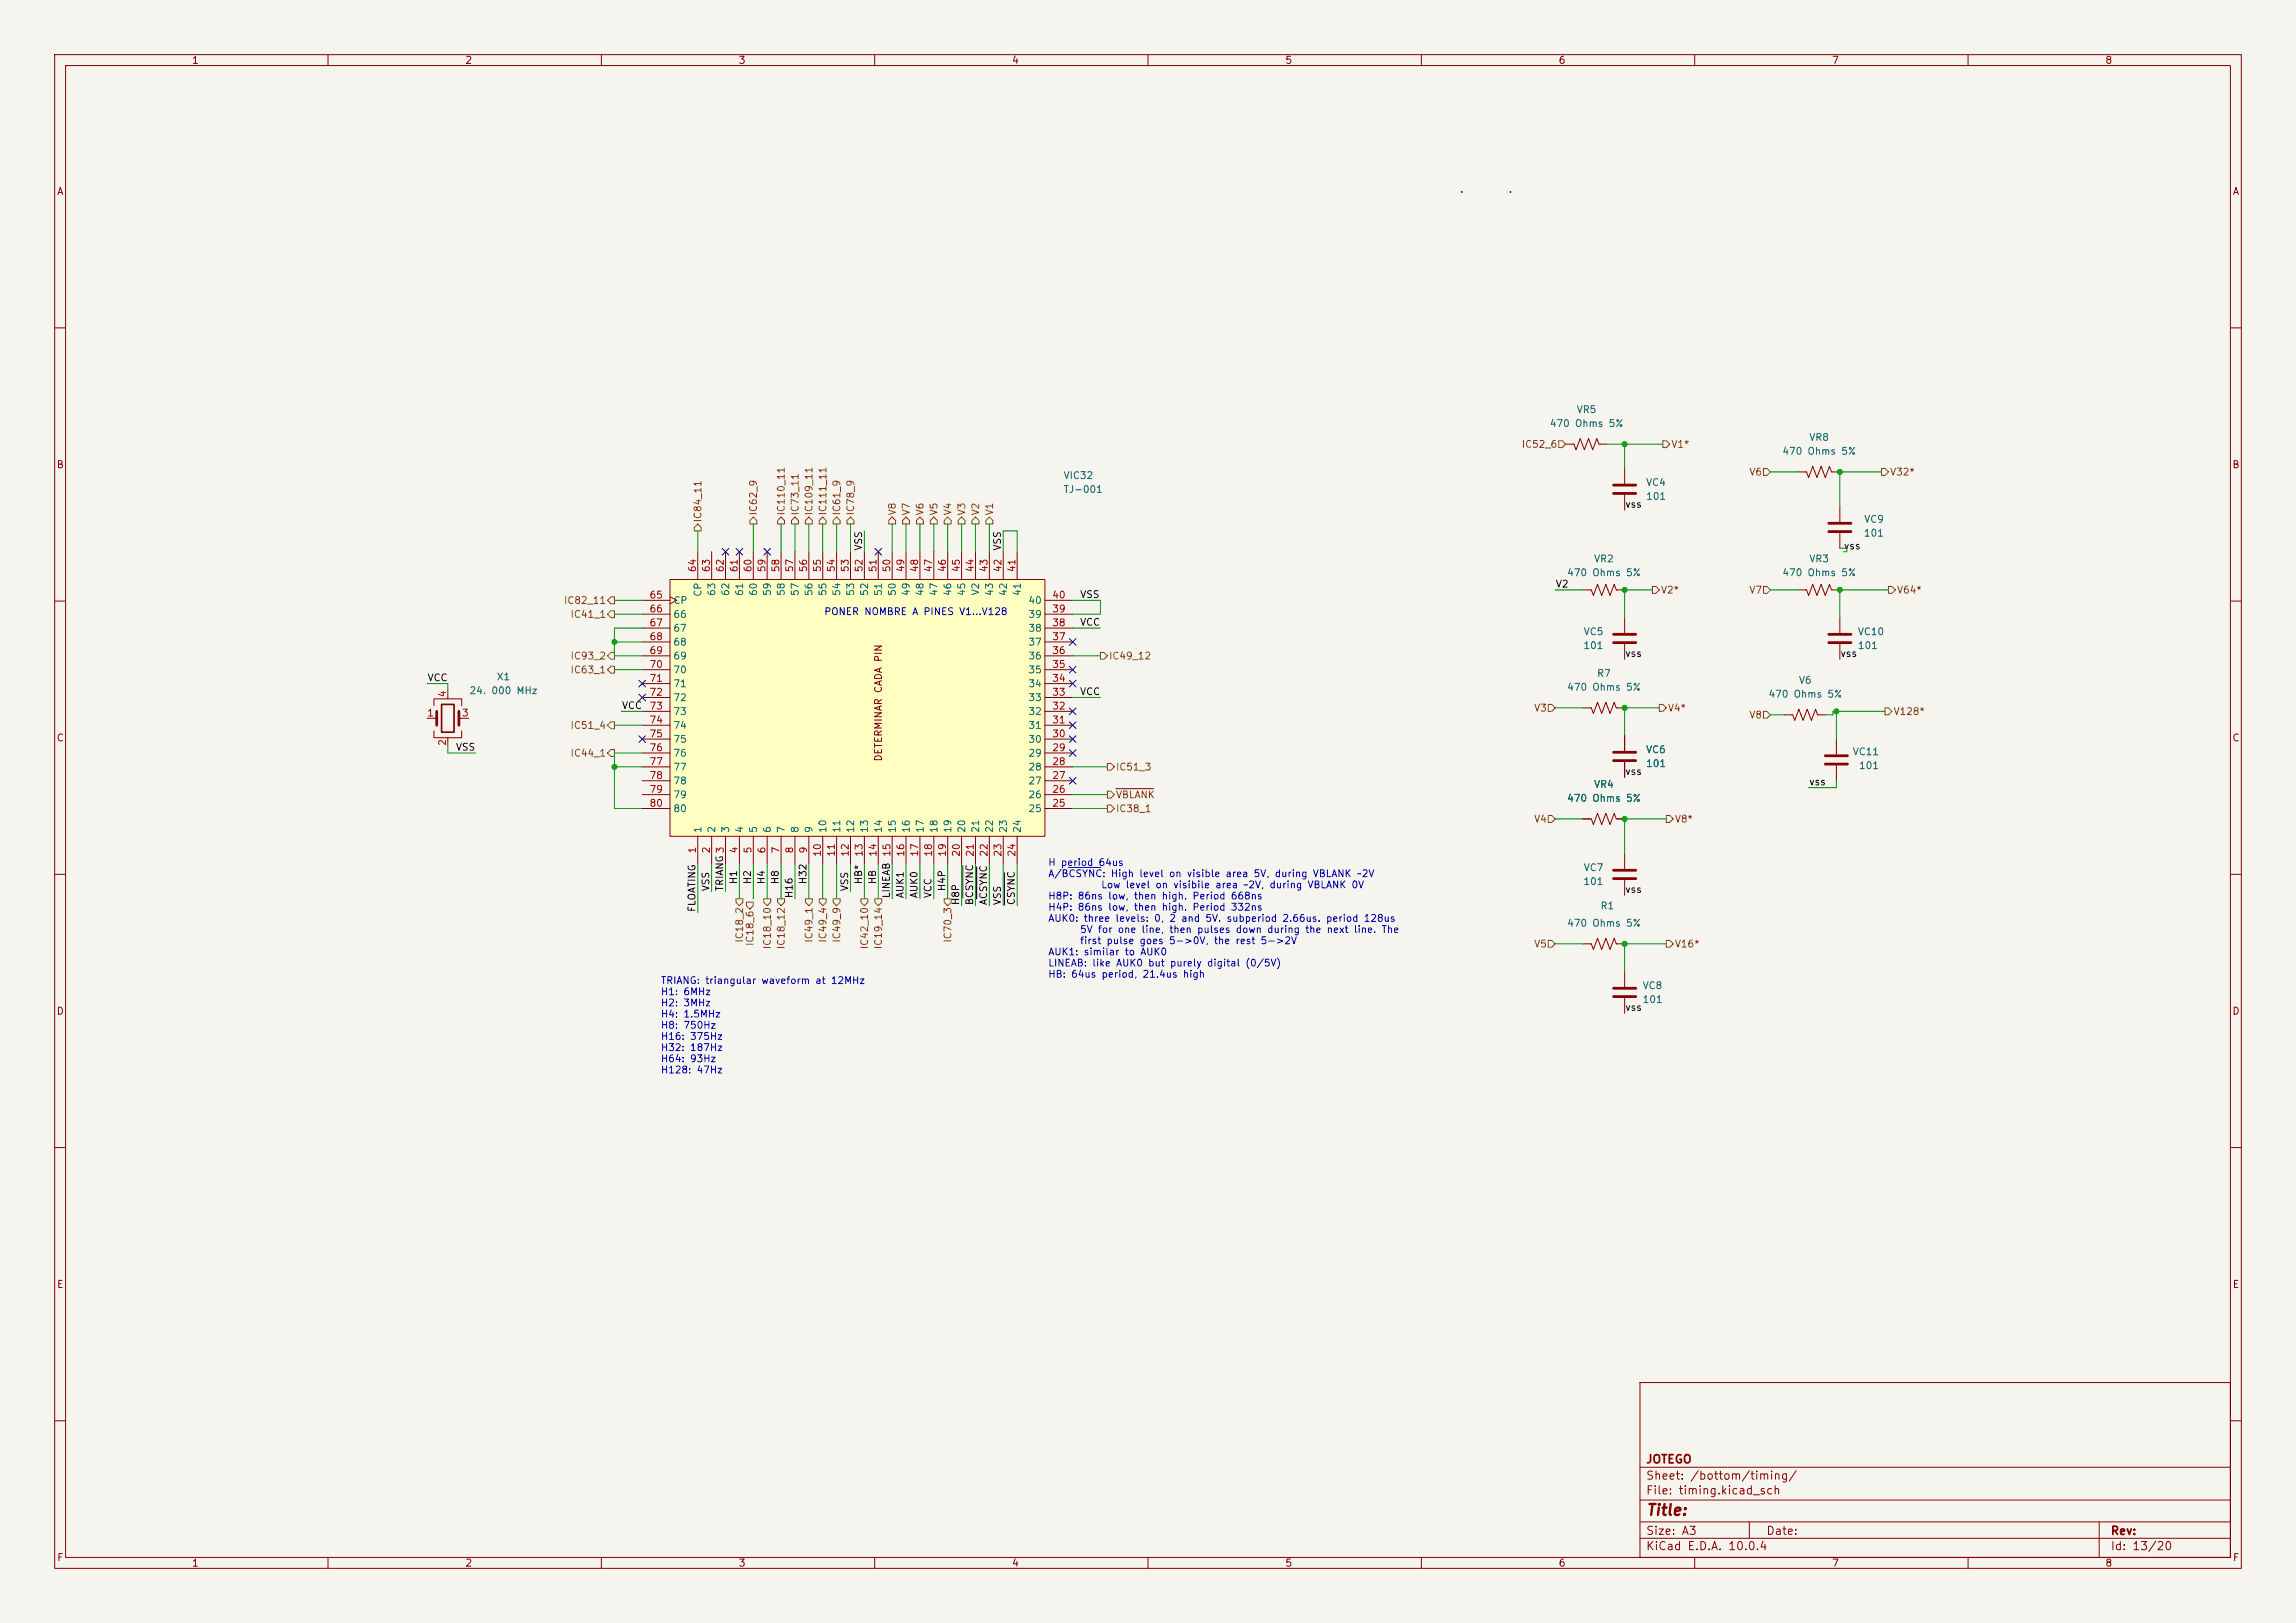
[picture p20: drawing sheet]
<svg xmlns="http://www.w3.org/2000/svg" width="420mm" height="297mm" viewBox="0 0 420 297" stroke-linecap="round" stroke-linejoin="round" font-family="sans-serif">
<defs><g id="words">
<text font-size="2" fill="#840000" x="301" y="277.8">Title:</text>
<g font-size="1.5" fill="#840000">
<text x="301" y="268.1">JOTEGO</text>
<text x="301" y="273.8">File: timing.kicad_sch</text>
<text x="301" y="271.1">Sheet: /bottom/timing/</text>
<text x="301" y="281.2">Size: A3</text>
<text x="323" y="281.2">Date:</text>
<text x="386" y="281.2">Rev:</text>
<text x="301" y="284">KiCad E.D.A. 10.0.4</text>
<text x="386" y="284">Id: 13/20</text>
</g>
<g font-size="1.3" fill="#840000">
<text x="35" y="12">1</text>
<text x="85" y="12">2</text>
<text x="135" y="12">3</text>
<text x="185" y="12">4</text>
<text x="235" y="12">5</text>
<text x="285" y="12">6</text>
<text x="335" y="12">7</text>
<text x="385" y="12">8</text>
<text x="10.3" y="36">A</text>
<text x="408.3" y="36">A</text>
<text x="10.3" y="86">B</text>
<text x="408.2" y="86">B</text>
<text x="10.3" y="136">C</text>
<text x="408.2" y="136">C</text>
<text x="161.6" y="139.5" transform="rotate(-90 161.6 139.5)">DETERMINAR CADA PIN</text>
<text x="10.3" y="186">D</text>
<text x="408.2" y="186">D</text>
<text x="10.3" y="236">E</text>
<text x="408.3" y="236">E</text>
<text x="10.3" y="286">F</text>
<text x="35" y="287">1</text>
<text x="85" y="287">2</text>
<text x="135" y="287">3</text>
<text x="185" y="287">4</text>
<text x="235" y="287">5</text>
<text x="285" y="287">6</text>
<text x="335" y="287">7</text>
<text x="385" y="287">8</text>
<text x="408.3" y="286">F</text>
</g>
<g font-size="1.3" fill="#006464">
<text x="288.3" y="75.9">VR5</text>
<text x="283.4" y="78.4">470 Ohms 5%</text>
<text x="325.9" y="83.5">470 Ohms 5%</text>
<text x="330.9" y="81">VR8</text>
<text x="194.4" y="88">VIC32</text>
<text x="301" y="89.2">VC4</text>
<text x="194.4" y="90.5">TJ-001</text>
<text x="301" y="91.8">101</text>
<text x="340.9" y="96">VC9</text>
<text x="340.8" y="98.5">101</text>
<text x="286.6" y="105.7">470 Ohms 5%</text>
<text x="291.5" y="103.2">VR2</text>
<text x="325.9" y="105.7">470 Ohms 5%</text>
<text x="330.9" y="103.2">VR3</text>
<text x="123.1" y="110.8">CP</text>
<text x="123.1" y="113.4">66</text>
<text x="128.6" y="109.3" transform="rotate(-90 128.6 109.3)">CP</text>
<text x="131.1" y="109.2" transform="rotate(-90 131.1 109.2)">63</text>
<text x="133.7" y="109.2" transform="rotate(-90 133.7 109.2)">62</text>
<text x="136.2" y="109.2" transform="rotate(-90 136.2 109.2)">61</text>
<text x="138.8" y="109.2" transform="rotate(-90 138.8 109.2)">60</text>
<text x="141.3" y="109.2" transform="rotate(-90 141.3 109.2)">59</text>
<text x="143.8" y="109.2" transform="rotate(-90 143.8 109.2)">58</text>
<text x="146.4" y="109.2" transform="rotate(-90 146.4 109.2)">57</text>
<text x="148.9" y="109.2" transform="rotate(-90 148.9 109.2)">56</text>
<text x="151.5" y="109.2" transform="rotate(-90 151.5 109.2)">55</text>
<text x="154" y="109.2" transform="rotate(-90 154 109.2)">54</text>
<text x="156.5" y="109.2" transform="rotate(-90 156.5 109.2)">53</text>
<text x="159.1" y="109.2" transform="rotate(-90 159.1 109.2)">52</text>
<text x="161.6" y="109.2" transform="rotate(-90 161.6 109.2)">51</text>
<text x="164.2" y="109.2" transform="rotate(-90 164.2 109.2)">50</text>
<text x="166.7" y="109.2" transform="rotate(-90 166.7 109.2)">49</text>
<text x="169.2" y="109.2" transform="rotate(-90 169.2 109.2)">48</text>
<text x="171.8" y="109.2" transform="rotate(-90 171.8 109.2)">47</text>
<text x="174.3" y="109.2" transform="rotate(-90 174.3 109.2)">46</text>
<text x="176.9" y="109.2" transform="rotate(-90 176.9 109.2)">45</text>
<text x="179.4" y="109.1" transform="rotate(-90 179.4 109.1)">V2</text>
<text x="181.9" y="109.2" transform="rotate(-90 181.9 109.2)">43</text>
<text x="184.5" y="109.2" transform="rotate(-90 184.5 109.2)">42</text>
<text x="187" y="109.2" transform="rotate(-90 187 109.2)">41</text>
<text x="188" y="113.4">39</text>
<text x="188" y="110.8">40</text>
<text x="123.1" y="115.9">67</text>
<text x="123.1" y="118.4">68</text>
<text x="188" y="118.4">37</text>
<text x="188" y="115.9">38</text>
<text x="289.5" y="119.1">101</text>
<text x="289.6" y="116.5">VC5</text>
<text x="339.7" y="119.1">101</text>
<text x="339.7" y="116.5">VC10</text>
<text x="90.8" y="124.8">X1</text>
<text x="123.1" y="121">69</text>
<text x="123.1" y="123.5">70</text>
<text x="188" y="123.5">35</text>
<text x="188" y="121">36</text>
<text x="292" y="124.2">R7</text>
<text x="328.9" y="125.4">V6</text>
<text x="85.8" y="127.3">24. 000 MHz</text>
<text x="123.1" y="126.1">71</text>
<text x="123.1" y="128.6">72</text>
<text x="123.1" y="131.1">73</text>
<text x="188" y="131.1">32</text>
<text x="188" y="128.6">33</text>
<text x="188" y="126.1">34</text>
<text x="286.6" y="126.7">470 Ohms 5%</text>
<text x="323.4" y="128">470 Ohms 5%</text>
<text x="123.1" y="133.7">74</text>
<text x="123.1" y="136.2">75</text>
<text x="188" y="136.2">30</text>
<text x="188" y="133.7">31</text>
<text x="123.1" y="138.8">76</text>
<text x="123.1" y="141.3">77</text>
<text x="123.1" y="143.8">78</text>
<text x="188" y="143.8">27</text>
<text x="188" y="141.3">28</text>
<text x="188" y="138.8">29</text>
<text x="301" y="138.1">VC6</text>
<text x="301" y="140.7">101</text>
<text x="338.8" y="138.5">VC11</text>
<text x="339.9" y="141.1">101</text>
<text x="123.1" y="146.4">79</text>
<text x="123.1" y="148.9">80</text>
<text x="188" y="148.9">25</text>
<text x="188" y="146.4">26</text>
<text x="286.6" y="147">470 Ohms 5%</text>
<text x="291.5" y="144.5">VR4</text>
<text x="128.6" y="152.5" transform="rotate(-90 128.6 152.5)">1</text>
<text x="131.1" y="152.5" transform="rotate(-90 131.1 152.5)">2</text>
<text x="133.7" y="152.5" transform="rotate(-90 133.7 152.5)">3</text>
<text x="136.2" y="152.5" transform="rotate(-90 136.2 152.5)">4</text>
<text x="138.8" y="152.5" transform="rotate(-90 138.8 152.5)">5</text>
<text x="141.3" y="152.5" transform="rotate(-90 141.3 152.5)">6</text>
<text x="143.8" y="152.5" transform="rotate(-90 143.8 152.5)">7</text>
<text x="146.4" y="152.5" transform="rotate(-90 146.4 152.5)">8</text>
<text x="148.9" y="152.5" transform="rotate(-90 148.9 152.5)">9</text>
<text x="151.5" y="152.5" transform="rotate(-90 151.5 152.5)">10</text>
<text x="154" y="152.5" transform="rotate(-90 154 152.5)">11</text>
<text x="156.5" y="152.5" transform="rotate(-90 156.5 152.5)">12</text>
<text x="159.1" y="152.5" transform="rotate(-90 159.1 152.5)">13</text>
<text x="161.6" y="152.5" transform="rotate(-90 161.6 152.5)">14</text>
<text x="164.2" y="152.5" transform="rotate(-90 164.2 152.5)">15</text>
<text x="166.7" y="152.5" transform="rotate(-90 166.7 152.5)">16</text>
<text x="169.2" y="152.5" transform="rotate(-90 169.2 152.5)">17</text>
<text x="171.8" y="152.5" transform="rotate(-90 171.8 152.5)">18</text>
<text x="174.3" y="152.5" transform="rotate(-90 174.3 152.5)">19</text>
<text x="176.9" y="152.5" transform="rotate(-90 176.9 152.5)">20</text>
<text x="179.4" y="152.5" transform="rotate(-90 179.4 152.5)">21</text>
<text x="181.9" y="152.5" transform="rotate(-90 181.9 152.5)">22</text>
<text x="184.5" y="152.5" transform="rotate(-90 184.5 152.5)">23</text>
<text x="187" y="152.5" transform="rotate(-90 187 152.5)">24</text>
<text x="289.6" y="159.7">VC7</text>
<text x="289.5" y="162.3">101</text>
<text x="292.7" y="166.7">R1</text>
<text x="286.6" y="169.9">470 Ohms 5%</text>
<text x="300.4" y="181.3">VC8</text>
<text x="300.4" y="183.9">101</text>
</g>
<g font-size="1.3" fill="#725600">
<text x="278.3" y="82.3">IC52_6</text>
<text x="305.6" y="82.3">V1*</text>
<text x="319.9" y="87.3">V6</text>
<text x="345.6" y="87.3">V32*</text>
<text x="128.6" y="95.7" transform="rotate(-90 128.6 95.7)">IC84_11</text>
<text x="138.8" y="94.4" transform="rotate(-90 138.8 94.4)">IC62_9</text>
<text x="143.8" y="94.4" transform="rotate(-90 143.8 94.4)">IC110_11</text>
<text x="146.4" y="94.4" transform="rotate(-90 146.4 94.4)">IC73_11</text>
<text x="148.9" y="94.4" transform="rotate(-90 148.9 94.4)">IC109_11</text>
<text x="151.5" y="94.4" transform="rotate(-90 151.5 94.4)">IC111_11</text>
<text x="154" y="94.4" transform="rotate(-90 154 94.4)">IC61_9</text>
<text x="156.5" y="94.4" transform="rotate(-90 156.5 94.4)">IC78_9</text>
<text x="164.2" y="94.4" transform="rotate(-90 164.2 94.4)">V8</text>
<text x="166.7" y="94.4" transform="rotate(-90 166.7 94.4)">V7</text>
<text x="169.2" y="94.4" transform="rotate(-90 169.2 94.4)">V6</text>
<text x="171.8" y="94.4" transform="rotate(-90 171.8 94.4)">V5</text>
<text x="174.3" y="94.4" transform="rotate(-90 174.3 94.4)">V4</text>
<text x="176.9" y="94.4" transform="rotate(-90 176.9 94.4)">V3</text>
<text x="179.4" y="94.4" transform="rotate(-90 179.4 94.4)">V2</text>
<text x="181.9" y="94.4" transform="rotate(-90 181.9 94.4)">V1</text>
<text x="103.1" y="110.8">IC82_11</text>
<text x="104.3" y="113.4">IC41_1</text>
<text x="303.7" y="108.9">V2*</text>
<text x="319.9" y="108.9">V7</text>
<text x="346.9" y="108.9">V64*</text>
<text x="104.3" y="123.5">IC63_1</text>
<text x="104.3" y="121">IC93_2</text>
<text x="202.8" y="121">IC49_12</text>
<text x="280.5" y="130.5">V3</text>
<text x="305" y="130.5">V4*</text>
<text x="319.9" y="131.8">V8</text>
<text x="346.3" y="131.1">V128*</text>
<text x="104.3" y="133.7">IC51_4</text>
<text x="104.3" y="138.8">IC44_1</text>
<text x="204" y="141.3">IC51_3</text>
<text x="204" y="146.4">VBLANK</text>
<text x="204" y="148.9">IC38_1</text>
<text x="280.5" y="150.8">V4</text>
<text x="306.3" y="150.8">V8*</text>
<text x="136.2" y="172.6" transform="rotate(-90 136.2 172.6)">IC18_2</text>
<text x="138.1" y="173.2" transform="rotate(-90 138.1 173.2)">IC18_6</text>
<text x="141.3" y="173.8" transform="rotate(-90 141.3 173.8)">IC18_10</text>
<text x="143.8" y="173.8" transform="rotate(-90 143.8 173.8)">IC18_12</text>
<text x="148.9" y="172.6" transform="rotate(-90 148.9 172.6)">IC49_1</text>
<text x="151.5" y="172.6" transform="rotate(-90 151.5 172.6)">IC49_4</text>
<text x="154" y="172.6" transform="rotate(-90 154 172.6)">IC49_9</text>
<text x="159.1" y="173.8" transform="rotate(-90 159.1 173.8)">IC42_10</text>
<text x="161.6" y="173.8" transform="rotate(-90 161.6 173.8)">IC19_14</text>
<text x="174.3" y="172.6" transform="rotate(-90 174.3 172.6)">IC70_3</text>
<text x="280.5" y="173.7">V5</text>
<text x="306.3" y="173.7">V16*</text>
</g>
<g font-size="1.3" fill="#0f0f0f">
<text x="297.2" y="93.2">vss</text>
<text x="158" y="100.9" transform="rotate(-90 158 100.9)">VSS</text>
<text x="183.4" y="100.9" transform="rotate(-90 183.4 100.9)">VSS</text>
<text x="337.2" y="100.8">vss</text>
<text x="284.5" y="107.8">V2</text>
<text x="197.5" y="109.7">VSS</text>
<text x="197.5" y="114.8">VCC</text>
<text x="78.1" y="125">VCC</text>
<text x="297.2" y="120.5">vss</text>
<text x="336.5" y="120.5">vss</text>
<text x="113.7" y="130.1">VCC</text>
<text x="197.5" y="127.5">VCC</text>
<text x="83.3" y="137.7">VSS</text>
<text x="297.2" y="142.1">vss</text>
<text x="330.8" y="144">vss</text>
<text x="135.1" y="161.9" transform="rotate(-90 135.1 161.9)">H1</text>
<text x="137.7" y="161.9" transform="rotate(-90 137.7 161.9)">H2</text>
<text x="140.2" y="161.9" transform="rotate(-90 140.2 161.9)">H4</text>
<text x="142.8" y="161.9" transform="rotate(-90 142.8 161.9)">H8</text>
<text x="147.8" y="161.9" transform="rotate(-90 147.8 161.9)">H32</text>
<text x="158" y="161.9" transform="rotate(-90 158 161.9)">HB*</text>
<text x="160.5" y="161.9" transform="rotate(-90 160.5 161.9)">HB</text>
<text x="127.5" y="167" transform="rotate(-90 127.5 167)">FLOATING</text>
<text x="130.1" y="163.2" transform="rotate(-90 130.1 163.2)">VSS</text>
<text x="132.6" y="163.2" transform="rotate(-90 132.6 163.2)">TRIANG3</text>
<text x="145.3" y="164.5" transform="rotate(-90 145.3 164.5)">H16</text>
<text x="155.5" y="163.2" transform="rotate(-90 155.5 163.2)">VSS</text>
<text x="163.1" y="164.5" transform="rotate(-90 163.1 164.5)">LINEAB</text>
<text x="165.6" y="164.5" transform="rotate(-90 165.6 164.5)">AUK1</text>
<text x="168.2" y="164.5" transform="rotate(-90 168.2 164.5)">AUK0</text>
<text x="170.7" y="164.5" transform="rotate(-90 170.7 164.5)">VCC</text>
<text x="173.2" y="163.2" transform="rotate(-90 173.2 163.2)">H4P</text>
<text x="175.8" y="165.7" transform="rotate(-90 175.8 165.7)">H8P</text>
<text x="178.3" y="165.7" transform="rotate(-90 178.3 165.7)">BCSYNC</text>
<text x="180.9" y="165.7" transform="rotate(-90 180.9 165.7)">ACSYNC</text>
<text x="183.4" y="165.7" transform="rotate(-90 183.4 165.7)">VSS</text>
<text x="185.9" y="165.7" transform="rotate(-90 185.9 165.7)">CSYNC</text>
<text x="297.2" y="163.7">vss</text>
<text x="297.2" y="185.3">vss</text>
</g>
<g font-size="1.3" fill="#a90000">
<text x="127.6" y="104.8" transform="rotate(-90 127.6 104.8)">64</text>
<text x="130.1" y="104.8" transform="rotate(-90 130.1 104.8)">63</text>
<text x="132.7" y="104.8" transform="rotate(-90 132.7 104.8)">62</text>
<text x="135.2" y="104.8" transform="rotate(-90 135.2 104.8)">61</text>
<text x="137.8" y="104.8" transform="rotate(-90 137.8 104.8)">60</text>
<text x="140.3" y="104.8" transform="rotate(-90 140.3 104.8)">59</text>
<text x="142.8" y="104.8" transform="rotate(-90 142.8 104.8)">58</text>
<text x="145.4" y="104.8" transform="rotate(-90 145.4 104.8)">57</text>
<text x="147.9" y="104.8" transform="rotate(-90 147.9 104.8)">56</text>
<text x="150.5" y="104.8" transform="rotate(-90 150.5 104.8)">55</text>
<text x="153" y="104.8" transform="rotate(-90 153 104.8)">54</text>
<text x="155.5" y="104.8" transform="rotate(-90 155.5 104.8)">53</text>
<text x="158.1" y="104.8" transform="rotate(-90 158.1 104.8)">52</text>
<text x="160.6" y="104.8" transform="rotate(-90 160.6 104.8)">51</text>
<text x="163.2" y="104.8" transform="rotate(-90 163.2 104.8)">50</text>
<text x="165.7" y="104.8" transform="rotate(-90 165.7 104.8)">49</text>
<text x="168.2" y="104.8" transform="rotate(-90 168.2 104.8)">48</text>
<text x="170.8" y="104.8" transform="rotate(-90 170.8 104.8)">47</text>
<text x="173.3" y="104.8" transform="rotate(-90 173.3 104.8)">46</text>
<text x="175.9" y="104.8" transform="rotate(-90 175.9 104.8)">45</text>
<text x="178.4" y="104.8" transform="rotate(-90 178.4 104.8)">44</text>
<text x="180.9" y="104.8" transform="rotate(-90 180.9 104.8)">43</text>
<text x="183.5" y="104.8" transform="rotate(-90 183.5 104.8)">42</text>
<text x="186" y="104.8" transform="rotate(-90 186 104.8)">41</text>
<text x="118.7" y="109.8">65</text>
<text x="118.7" y="112.4">66</text>
<text x="192.4" y="112.4">39</text>
<text x="192.4" y="109.8">40</text>
<text x="118.7" y="114.9">67</text>
<text x="118.7" y="117.4">68</text>
<text x="118.7" y="120">69</text>
<text x="192.4" y="120">36</text>
<text x="192.4" y="117.4">37</text>
<text x="192.4" y="114.9">38</text>
<text x="118.7" y="122.5">70</text>
<text x="118.7" y="125.1">71</text>
<text x="192.4" y="125.1">34</text>
<text x="192.4" y="122.5">35</text>
<text x="78" y="131.4">1</text>
<text x="81.9" y="127.7" transform="rotate(-90 81.9 127.7)">4</text>
<text x="84.4" y="131.4">3</text>
<text x="118.7" y="127.6">72</text>
<text x="118.7" y="130.1">73</text>
<text x="192.4" y="130.1">32</text>
<text x="192.4" y="127.6">33</text>
<text x="81.9" y="136.6" transform="rotate(-90 81.9 136.6)">2</text>
<text x="118.7" y="132.7">74</text>
<text x="118.7" y="135.2">75</text>
<text x="118.7" y="137.8">76</text>
<text x="192.4" y="137.8">29</text>
<text x="192.4" y="135.2">30</text>
<text x="192.4" y="132.7">31</text>
<text x="118.7" y="140.3">77</text>
<text x="118.7" y="142.8">78</text>
<text x="192.4" y="142.8">27</text>
<text x="192.4" y="140.3">28</text>
<text x="118.7" y="145.4">79</text>
<text x="118.7" y="147.9">80</text>
<text x="192.4" y="147.9">25</text>
<text x="192.4" y="145.4">26</text>
<text x="127.6" y="156.3" transform="rotate(-90 127.6 156.3)">1</text>
<text x="130.1" y="156.3" transform="rotate(-90 130.1 156.3)">2</text>
<text x="135.2" y="156.3" transform="rotate(-90 135.2 156.3)">4</text>
<text x="137.8" y="156.3" transform="rotate(-90 137.8 156.3)">5</text>
<text x="140.3" y="156.3" transform="rotate(-90 140.3 156.3)">6</text>
<text x="142.8" y="156.3" transform="rotate(-90 142.8 156.3)">7</text>
<text x="145.4" y="156.3" transform="rotate(-90 145.4 156.3)">8</text>
<text x="147.9" y="156.3" transform="rotate(-90 147.9 156.3)">9</text>
<text x="150.5" y="156.9" transform="rotate(-90 150.5 156.9)">10</text>
<text x="153" y="156.9" transform="rotate(-90 153 156.9)">11</text>
<text x="155.5" y="156.9" transform="rotate(-90 155.5 156.9)">12</text>
<text x="158.1" y="156.9" transform="rotate(-90 158.1 156.9)">13</text>
<text x="160.6" y="156.9" transform="rotate(-90 160.6 156.9)">14</text>
<text x="163.2" y="156.9" transform="rotate(-90 163.2 156.9)">15</text>
<text x="165.7" y="156.9" transform="rotate(-90 165.7 156.9)">16</text>
<text x="168.2" y="156.9" transform="rotate(-90 168.2 156.9)">17</text>
<text x="170.8" y="156.9" transform="rotate(-90 170.8 156.9)">18</text>
<text x="173.3" y="156.9" transform="rotate(-90 173.3 156.9)">19</text>
<text x="175.9" y="156.9" transform="rotate(-90 175.9 156.9)">20</text>
<text x="178.4" y="156.9" transform="rotate(-90 178.4 156.9)">21</text>
<text x="180.9" y="156.9" transform="rotate(-90 180.9 156.9)">22</text>
<text x="183.5" y="156.9" transform="rotate(-90 183.5 156.9)">23</text>
<text x="186" y="156.9" transform="rotate(-90 186 156.9)">24</text>
</g>
<g font-size="1.3" fill="#0000c2">
<text x="150.7" y="112.9">PONER NOMBRE A PINES V1...V128</text>
<text x="191.6" y="158.8">H period 64us</text>
<text x="191.6" y="160.8">A/BCSYNC: High level on visible area 5V, during VBLANK ~2V</text>
<text x="191.6" y="164.9">H8P: 86ns low, then high. Period 668ns</text>
<text x="191.6" y="167">H4P: 86ns low, then high. Period 332ns</text>
<text x="201.3" y="162.9">Low level on visibile area ~2V, during VBLANK 0V</text>
<text x="191.6" y="169">AUK0: three levels: 0, 2 and 5V. subperiod 2.66us. period 128us</text>
<text x="197.4" y="171">5V for one line, then pulses down during the next line. The</text>
<text x="197.4" y="173.1">first pulse goes 5-&gt;0V, the rest 5-&gt;2V</text>
<text x="191.6" y="175.1">AUK1: similar to AUK0</text>
<text x="191.6" y="177.2">LINEAB: like AUK0 but purely digital (0/5V)</text>
<text x="191.6" y="179.2">HB: 64us period, 21.4us high</text>
<text x="120.8" y="180.4">TRIANG: triangular waveform at 12MHz</text>
<text x="120.8" y="182.4">H1: 6MHz</text>
<text x="120.8" y="184.5">H2: 3MHz</text>
<text x="120.8" y="186.5">H4: 1.5MHz</text>
<text x="120.8" y="188.6">H8: 750Hz</text>
<text x="120.8" y="190.6">H16: 375Hz</text>
<text x="120.8" y="192.6">H32: 187Hz</text>
<text x="120.8" y="194.7">H64: 93Hz</text>
<text x="120.8" y="196.7">H128: 47Hz</text>
</g>
</g></defs>
<path d="M0 0h420v297h-420z" fill="#f5f4ef" stroke="#f5f4ef" stroke-width=".18"/>
<g fill="none" stroke="#840000" stroke-width=".18">
<path d="M10 10h400v277h-400zM12 12h396v273h-396zM60 10v2M110 10v2M160 10v2M210 10v2M260 10v2M310 10v2M360 10v2M10 60h2M408 60h2M286.4 81.3h1.5l.4 1 .8-2 .7 2 .8-2 .7 2 .8-2 .4 1h1.5"/>
<path d="M297.2 85.7v2.8M297.2 90.6v2.7M328.9 86.4h1.6l.3 1 .8-2.1 .8 2.1 .7-2.1 .8 2.1 .7-2.1 .4 1.1h1.5M10 110h2M289.6 108h1.5l.4 1 .7-2.1 .8 2.1 .8-2.1 .7 2.1 .8-2.1 .4 1.1h1.5M297.2 113v2.8M297.2 117.9v2.8M328.9 108h1.6l.3 1 .8-2.1 .8 2.1 .7-2.1 .8 2.1 .7-2.1 .4 1.1h1.5M336.5 113v2.8M336.5 117.9v2.8M408 110h2M78.1 131.4h1.8"/>
<path d="M79.4 133.7v1.3h5.1v-1.3M79.4 129.2v-1.3h5.1v1.3M81.9 126.4v1.5M81.9 135v1.5M83.9 131.4h1.8M289.6 129.5h1.5l.4 1.1 .7-2.1 .8 2.1 .8-2.1 .7 2.1 .8-2.1 .4 1h1.5M297.2 134.6v2.8M297.2 139.4v2.8M326.4 130.8h1.5l.4 1 .8-2 .7 2 .8-2 .7 2 .8-2 .4 1h1.5M335.9 135.3v2.7M10 160h2M297.2 156.2v2.8"/>
<path d="M335.9 140.1v2.8M408 160h2M289.6 172.7h1.5l.4 1 .7-2 .8 2 .8-2 .7 2 .8-2 .4 1h1.5M297.2 161v2.8M297.2 177.8v2.8M297.2 182.6v2.8M10 210h2M408 210h2M300 253h108v32h-108zM10 260h2M300 278.5h108M300 274.5h108"/>
<path d="M300 268.5h108M320 278.5v3M384 278.5v6.5M408 260h2M60 285v2M110 285v2M160 285v2M210 285v2M260 285v2M300 281.5h108M310 285v2M360 285v2"/>
</g>
<g fill="none" stroke="#840000" stroke-width=".51">
<path d="M295.1 88.8h4.1M295.1 90.3h4.1M295.1 116.1h4.1M295.1 117.6h4.1M334.5 116.1h4.1M334.5 117.6h4.1M79.9 130.2v2.5M83.9 130.2v2.5M295.1 137.7h4.1M295.1 139.2h4.1M333.9 138.3h4M333.9 139.8h4"/>
<path d="M295.1 159.3h4.1M295.1 160.8h4.1M295.1 180.8h4.1M295.1 182.4h4.1"/>
</g>
<path d="M80.8 128.9h2.3v5.1h-2.3z" fill="none" stroke="#840000" stroke-width=".3"/>
<path d="M122.6 106h68.5v47h-68.5z" fill="#ffffc2"/>
<g fill="none" stroke="#840000" stroke-width=".18">
<path d="M336.5 92.7v2.8M336.5 97.5v2.8M117.5 117.5h5.1M117.5 114.9h5.1M117.5 112.4h5.1M117.5 109.9h5.1M122.6 106h68.5v47h-68.5zM122.6 109.2l1.2 .7-1.2 .6M127.6 101v5M130.2 101v5M132.7 101v5M135.3 101v5"/>
<path d="M137.8 101v5M140.3 101v5M142.9 101v5M145.4 101v5M148 101v5M150.5 101v5M153 101v5M155.6 101v5M158.1 101v5M160.7 101v5M163.2 101v5M165.7 101v5"/>
<path d="M168.3 101v5M170.8 101v5M173.4 101v5M175.9 101v5M178.4 101v5M181 101v5M183.5 101v5M186.1 101v5M191.1 117.5h5.1M191.1 114.9h5.1M191.1 112.4h5.1M191.1 109.9h5.1"/>
<path d="M117.5 137.8h5.1M117.5 135.3h5.1M117.5 132.7h5.1M117.5 130.2h5.1M117.5 127.6h5.1M117.5 125.1h5.1M117.5 122.6h5.1M117.5 120h5.1M191.1 137.8h5.1M191.1 135.3h5.1M191.1 132.7h5.1M191.1 130.2h5.1"/>
<path d="M191.1 127.6h5.1M191.1 125.1h5.1M191.1 122.6h5.1M191.1 120h5.1M297.2 134.6v2.8M297.2 139.4v2.8M117.5 148h5.1M117.5 145.4h5.1M117.5 142.9h5.1M117.5 140.3h5.1M127.6 153v5.1M130.2 153v5.1"/>
<path d="M132.7 153v5.1M135.3 153v5.1M137.8 153v5.1M140.3 153v5.1M142.9 153v5.1M145.4 153v5.1M148 153v5.1M150.5 153v5.1M153 153v5.1M155.6 153v5.1M158.1 153v5.1M160.7 153v5.1"/>
<path d="M163.2 153v5.1M165.7 153v5.1M168.3 153v5.1M170.8 153v5.1M173.4 153v5.1M175.9 153v5.1M178.4 153v5.1M181 153v5.1M183.5 153v5.1M186.1 153v5.1M191.1 148h5.1M191.1 145.4h5.1"/>
<path d="M191.1 142.9h5.1M191.1 140.3h5.1M289.6 149.9h1.5l.4 1 .7-2.1 .8 2.1 .8-2.1 .7 2.1 .8-2.1 .4 1.1h1.5"/>
</g>
<path d="M334.5 95.8h4.1M334.5 97.3h4.1" fill="none" stroke="#840000" stroke-width=".51"/>
<g fill="none" stroke="#725600" stroke-width=".18">
<path d="M127.6 95.9l.7 .6v.7h-1.3v-.7zM137.8 94.6l.6 .7v.6h-1.2v-.6zM142.9 94.6l.6 .7v.6h-1.3v-.6zM145.4 94.6l.6 .7v.6h-1.2v-.6zM148 94.6l.6 .7v.6h-1.3v-.6zM150.5 94.6l.6 .7v.6h-1.2v-.6zM153 94.6l.7 .7v.6h-1.3v-.6zM155.6 94.6l.6 .7v.6h-1.3v-.6zM163.2 94.6l.6 .7v.6h-1.2v-.6zM165.7 94.6l.7 .7v.6h-1.3v-.6zM168.3 94.6l.6 .7v.6h-1.3v-.6zM170.8 94.6l.6 .7v.6h-1.2v-.6z"/>
<path d="M173.4 94.6l.6 .7v.6h-1.3v-.6zM175.9 94.6l.6 .7v.6h-1.2v-.6zM178.4 94.6l.7 .7v.6h-1.3v-.6zM181 94.6l.6 .7v.6h-1.3v-.6zM285.1 80.6h.6l.7 .7-.7 .6h-.6zM304.2 80.6h.6l.6 .7-.6 .6h-.6zM322.6 85.7h.6l.6 .7-.6 .6h-.6zM344.2 85.7h.6l.6 .7-.6 .6h-.6zM111.8 119.4h.6v1.3h-.6l-.7-.7zM111.8 109.2h.6v1.3h-.6l-.7-.6zM111.8 111.8h.6v1.2h-.6l-.7-.6zM201.3 119.4h.6l.7 .6-.7 .7h-.6z"/>
<path d="M302.3 107.3h.6l.6 .7-.6 .6h-.6zM322.6 107.3h.6l.6 .7-.6 .6h-.6zM345.4 107.3h.7l.6 .7-.6 .6h-.7zM111.8 121.9h.6v1.3h-.6l-.7-.6zM111.8 132.1h.6v1.3h-.6l-.7-.7zM111.8 137.2h.6v1.2h-.6l-.7-.6zM202.6 139.7h.6l.6 .6-.6 .7h-.6zM283.2 128.9h.6l.7 .6-.7 .7h-.6zM303.5 128.9h.7l.6 .6-.6 .7h-.7zM322.6 130.2h.6l.6 .6-.6 .6h-.6zM344.8 129.5h.6l.7 .7-.7 .6h-.6zM202.6 144.8h.6l.6 .6-.6 .7h-.6z"/>
<path d="M202.6 147.3h.6l.6 .7-.6 .6h-.6zM204.2 144.3h6.8M283.2 149.2h.6l.7 .7-.7 .6h-.6zM304.8 149.2h.6l.7 .7-.7 .6h-.6zM134.6 164.5h1.3v.6l-.6 .6-.7-.6zM136.5 165.1h1.3v.6l-.6 .7-.7-.7zM139.7 164.5h1.3v.6l-.7 .6-.6-.6zM142.2 164.5h1.3v.6l-.6 .6-.7-.6zM147.3 164.5h1.3v.6l-.6 .6-.7-.6zM149.9 164.5h1.2v.6l-.6 .6-.6-.6zM152.4 164.5h1.3v.6l-.7 .6-.6-.6zM157.5 164.5h1.2v.6l-.6 .6-.6-.6z"/>
<path d="M160 164.5h1.3v.6l-.6 .6-.7-.6zM172.7 164.5h1.3v.6l-.6 .6-.7-.6zM283.2 172.1h.6l.7 .6-.7 .7h-.6zM304.8 172.1h.6l.7 .6-.7 .7h-.6z"/>
</g>
<path d="M176.1 158.4v5.9M178.7 158.6v5.9M183.7 159.7v5.9" fill="none" stroke="#0f0f0f" stroke-width=".18"/>
<g fill="none" stroke="#009600" stroke-width=".18">
<path d="M127.6 97.2v3.8M137.8 95.9v5.1M142.9 95.9v5.1M145.4 95.9v5.1M148 95.9v5.1M150.5 95.9v5.1M153 95.9v5.1M155.6 95.9v5.1M158.1 97.2v3.8M163.2 95.9v5.1M165.7 95.9v5.1M168.3 95.9v5.1"/>
<path d="M170.8 95.9v5.1M173.4 95.9v5.1M175.9 95.9v5.1M178.4 95.9v5.1M181 95.9v5.1M294 81.3h10.2M297.2 81.3v4.4M323.8 86.4h5.1M344.2 86.4h-7.7v6.3M112.4 117.5h5.1M112.4 112.4h5.1M112.4 109.9h5.1"/>
<path d="M117.5 114.9h-5.1v5.1h5.1M183.5 101v-3.8h2.6v3.8M196.2 114.9h5.1M196.2 109.9h5.1v2.5h-5.1M284.5 108h5.1M302.3 108h-5.1v5M323.8 108h5.1M336.5 100.3h1.3v.7h-.6M345.4 108h-8.9v5M78.1 125.1h3.8v1.3M81.9 136.5v1.3h5.1M112.4 122.6h5.1"/>
<path d="M112.4 132.7h5.1M113.7 130.2h3.8M117.5 137.8h-5.1v10.2h5.1M196.2 120h5.1M196.2 127.6h5.1M284.5 129.5h5.1M303.5 129.5h-6.3v5.1M323.8 130.8h2.6M335.9 130.2v5.1M344.8 130.2h-9.5v.6h-1.3M112.4 140.3h5.1M127.6 158.1v8.9"/>
<path d="M130.2 158.1v5.1M132.7 158.1v5.1M135.3 158.1v6.4M137.8 158.1v6.4M140.3 158.1v6.4M142.9 158.1v6.4M145.4 158.1v6.4M148 158.1v6.4M150.5 158.1v6.4M153 158.1v6.4M155.6 158.1v5.1M158.1 158.1v6.4"/>
<path d="M160.7 158.1v6.4M163.2 158.1v6.4M165.7 158.1v6.4M168.3 158.1v6.4M170.8 158.1v6.4M173.4 158.1v6.4M175.9 158.1v7.6M178.4 158.1v7.6M181 158.1v7.6M183.5 158.1v7.6M186.1 158.1v7.6M196.2 148h6.4"/>
<path d="M196.2 145.4h6.4M196.2 140.3h6.4M284.5 149.9h5.1M304.8 149.9h-7.6v6.3M335.9 142.9v1.2h-5.1M284.5 172.7h5.1M304.8 172.7h-7.6v5.1"/>
</g>
<g fill="none" stroke="#000084" stroke-width=".18">
<path d="M132.1 100.4l1.2 1.2M133.3 100.4l-1.2 1.2M134.6 100.4l1.3 1.2M135.9 100.4l-1.3 1.2M139.7 100.4l1.2 1.2M140.9 100.4l-1.2 1.2M160 100.4l1.3 1.2M161.3 100.4l-1.3 1.2M195.6 116.9l1.2 1.2M196.8 116.9l-1.2 1.2M116.9 134.6l1.2 1.3M116.9 127l1.2 1.2"/>
<path d="M116.9 124.5l1.2 1.2M118.1 134.6l-1.2 1.3M118.1 127l-1.2 1.2M118.1 124.5l-1.2 1.2M195.6 134.6l1.2 1.3M195.6 124.5l1.2 1.2M195.6 132.1l1.2 1.2M195.6 129.6l1.2 1.2M195.6 121.9l1.2 1.3M195.6 137.2l1.2 1.2M196.8 134.6l-1.2 1.3M196.8 124.5l-1.2 1.2"/>
<path d="M196.8 132.1l-1.2 1.2M196.8 129.6l-1.2 1.2M196.8 121.9l-1.2 1.3M196.8 137.2l-1.2 1.2M195.6 142.3l1.2 1.2M196.8 142.3l-1.2 1.2"/>
</g>
<path d="M195.5 158.7h5.9" fill="none" stroke="#0000c2" stroke-width=".18"/>
<g fill="#0000c2" stroke="#0000c2" stroke-width=".18">
<circle cx="267.4" cy="35.1" r=".08"/>
<circle cx="276.3" cy="35.1" r=".08"/>
</g>
<g fill="#009600" stroke="#009600" stroke-width=".18">
<circle cx="297.2" cy="172.7" r=".46"/>
<circle cx="112.4" cy="117.5" r=".46"/>
<circle cx="297.2" cy="108" r=".46"/>
<circle cx="297.2" cy="81.3" r=".46"/>
<circle cx="336.5" cy="108" r=".46"/>
<circle cx="112.4" cy="140.3" r=".46"/>
<circle cx="335.9" cy="130.2" r=".46"/>
<circle cx="336.5" cy="86.4" r=".46"/>
<circle cx="297.2" cy="149.9" r=".46"/>
<circle cx="297.2" cy="129.5" r=".46"/>
</g>
<use href="#words"/>
</svg>
